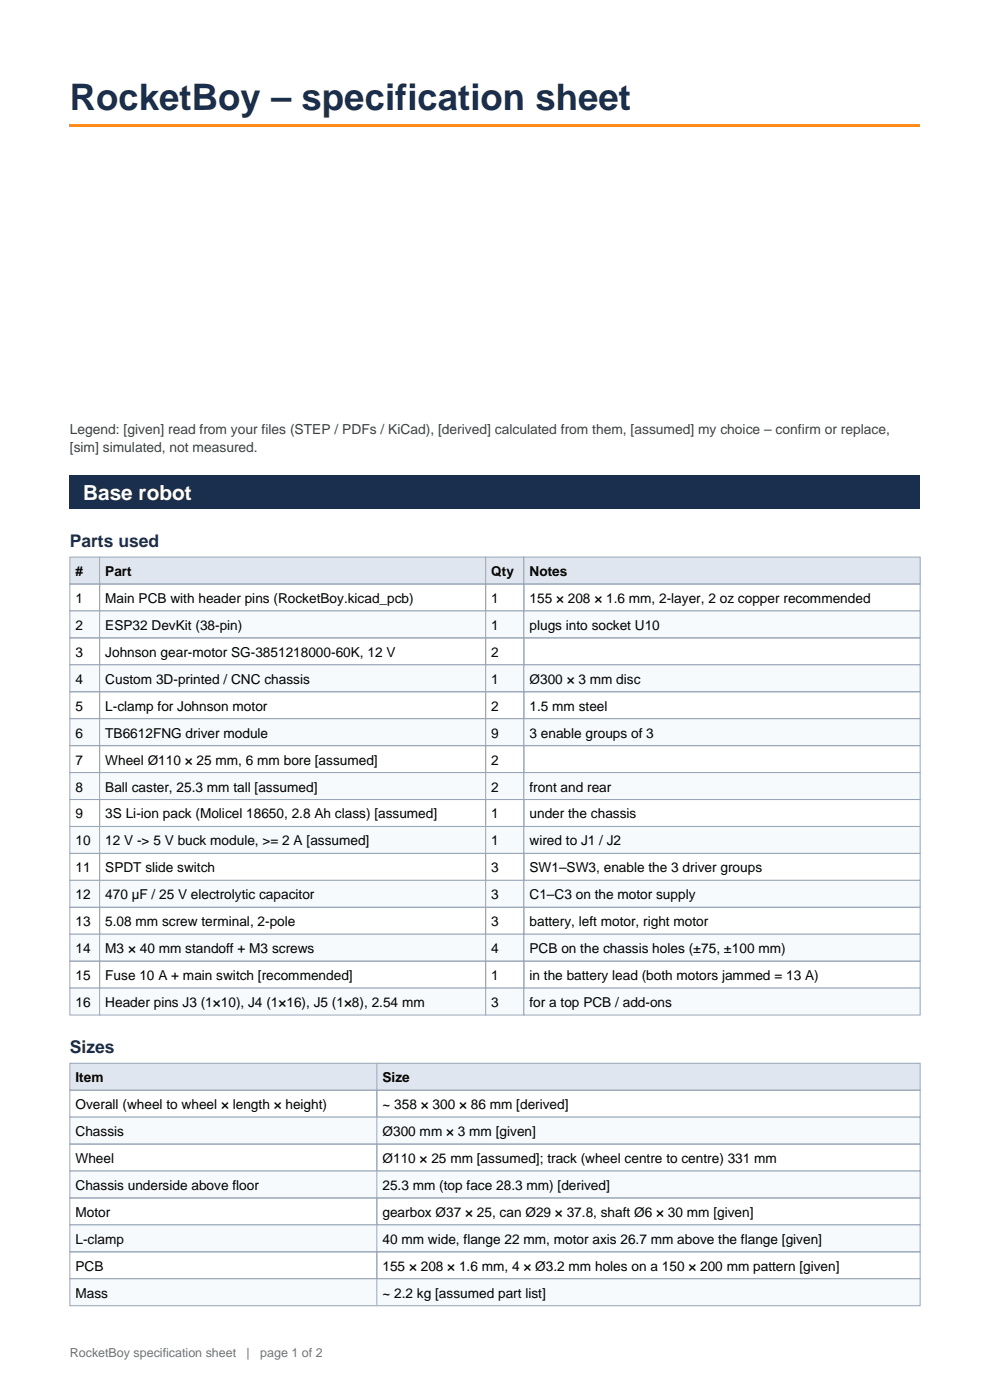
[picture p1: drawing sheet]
<svg xmlns="http://www.w3.org/2000/svg" width="210mm" height="297mm" viewBox="0 0 210 297" stroke-linecap="round" stroke-linejoin="round" font-family="sans-serif">
<defs><g id="words">
<text font-size="7.8" fill="#1a2e4d" x="14.8" y="23.3">RocketBoy – specification sheet</text>
<text font-size="4.4" fill="#fff" x="17.6" y="106">Base robot</text>
<g font-size="3.7" fill="#1a2e4d">
<text x="14.8" y="116.1">Parts used</text>
<text x="14.8" y="223.4">Sizes</text>
</g>
<g font-size="2.9" fill="#404040">
<text x="14.8" y="92.1">Legend: [given] read from your files (STEP / PDFs / KiCad), [derived] calculated from them, [assumed] my choice – confirm or replace,</text>
<text x="14.8" y="96">[sim] simulated, not measured.</text>
</g>
<g font-size="2.9">
<text x="16" y="122.2">#</text>
<text x="22.3" y="122.2">Part</text>
<text x="104.2" y="122.2">Qty</text>
<text x="112.3" y="122.2">Notes</text>
<text x="16" y="127.9">1</text>
<text x="22.3" y="127.9">Main PCB with header pins (RocketBoy.kicad_pcb)</text>
<text x="104.2" y="127.9">1</text>
<text x="112.3" y="127.9">155 × 208 × 1.6 mm, 2-layer, 2 oz copper recommended</text>
<text x="16" y="133.6">2</text>
<text x="22.3" y="133.6">ESP32 DevKit (38-pin)</text>
<text x="104.2" y="133.6">1</text>
<text x="112.3" y="133.6">plugs into socket U10</text>
<text x="16" y="139.3">3</text>
<text x="22.3" y="139.3">Johnson gear-motor SG-3851218000-60K, 12 V</text>
<text x="104.2" y="139.3">2</text>
<text x="16" y="145.1">4</text>
<text x="22.3" y="145.1">Custom 3D-printed / CNC chassis</text>
<text x="104.2" y="145.1">1</text>
<text x="112.3" y="145.1">Ø300 × 3 mm disc</text>
<text x="16" y="150.8">5</text>
<text x="22.3" y="150.8">L-clamp for Johnson motor</text>
<text x="104.2" y="150.8">2</text>
<text x="112.3" y="150.8">1.5 mm steel</text>
<text x="16" y="156.5">6</text>
<text x="22.3" y="156.5">TB6612FNG driver module</text>
<text x="104.2" y="156.5">9</text>
<text x="112.3" y="156.5">3 enable groups of 3</text>
<text x="16" y="162.2">7</text>
<text x="16" y="167.9">8</text>
<text x="22.3" y="162.2">Wheel Ø110 × 25 mm, 6 mm bore [assumed]</text>
<text x="22.3" y="167.9">Ball caster, 25.3 mm tall [assumed]</text>
<text x="104.2" y="162.2">2</text>
<text x="104.2" y="167.9">2</text>
<text x="112.3" y="167.9">front and rear</text>
<text x="16" y="173.6">9</text>
<text x="22.3" y="173.6">3S Li-ion pack (Molicel 18650, 2.8 Ah class) [assumed]</text>
<text x="104.2" y="173.6">1</text>
<text x="112.3" y="173.6">under the chassis</text>
<text x="16" y="179.4">10</text>
<text x="22.3" y="179.4">12 V -&gt; 5 V buck module, &gt;= 2 A [assumed]</text>
<text x="104.2" y="179.4">1</text>
<text x="112.3" y="179.4">wired to J1 / J2</text>
<text x="16" y="185.1">11</text>
<text x="22.3" y="185.1">SPDT slide switch</text>
<text x="104.2" y="185.1">3</text>
<text x="112.3" y="185.1">SW1–SW3, enable the 3 driver groups</text>
<text x="16" y="190.8">12</text>
<text x="22.3" y="190.8">470 µF / 25 V electrolytic capacitor</text>
<text x="104.2" y="190.8">3</text>
<text x="112.3" y="190.8">C1–C3 on the motor supply</text>
<text x="16" y="196.5">13</text>
<text x="22.3" y="196.5">5.08 mm screw terminal, 2-pole</text>
<text x="104.2" y="196.5">3</text>
<text x="112.3" y="196.5">battery, left motor, right motor</text>
<text x="16" y="202.2">14</text>
<text x="22.3" y="202.2">M3 × 40 mm standoff + M3 screws</text>
<text x="104.2" y="202.2">4</text>
<text x="112.3" y="202.2">PCB on the chassis holes (±75, ±100 mm)</text>
<text x="16" y="207.9">15</text>
<text x="22.3" y="207.9">Fuse 10 A + main switch [recommended]</text>
<text x="104.2" y="207.9">1</text>
<text x="112.3" y="207.9">in the battery lead (both motors jammed = 13 A)</text>
<text x="16" y="213.6">16</text>
<text x="22.3" y="213.6">Header pins J3 (1×10), J4 (1×16), J5 (1×8), 2.54 mm</text>
<text x="104.2" y="213.6">3</text>
<text x="112.3" y="213.6">for a top PCB / add-ons</text>
<text x="16" y="229.6">Item</text>
<text x="81.1" y="229.6">Size</text>
<text x="16" y="235.3">Overall (wheel to wheel × length × height)</text>
<text x="81.1" y="235.3">~ 358 × 300 × 86 mm [derived]</text>
<text x="16" y="241">Chassis</text>
<text x="81.1" y="241">Ø300 mm × 3 mm [given]</text>
<text x="16" y="246.7">Wheel</text>
<text x="81.1" y="246.7">Ø110 × 25 mm [assumed]; track (wheel centre to centre) 331 mm</text>
<text x="16" y="252.4">Chassis underside above floor</text>
<text x="81.1" y="252.4">25.3 mm (top face 28.3 mm) [derived]</text>
<text x="16" y="258.2">Motor</text>
<text x="16" y="263.9">L-clamp</text>
<text x="81.1" y="258.2">gearbox Ø37 × 25, can Ø29 × 37.8, shaft Ø6 × 30 mm [given]</text>
<text x="81.1" y="263.9">40 mm wide, flange 22 mm, motor axis 26.7 mm above the flange [given]</text>
<text x="16" y="269.6">PCB</text>
<text x="81.1" y="269.6">155 × 208 × 1.6 mm, 4 × Ø3.2 mm holes on a 150 × 200 mm pattern [given]</text>
<text x="16" y="275.3">Mass</text>
<text x="81.1" y="275.3">~ 2.2 kg [assumed part list]</text>
</g>
<g font-size="2.6" fill="#737373">
<text x="14.8" y="287.8">RocketBoy specification sheet</text>
<text x="52.3" y="287.8">|</text>
<text x="55.2" y="287.8">page 1 of 2</text>
</g>
</g></defs>
<path d="M14.8 26.3h180.4v.5h-180.4z" fill="#ff8c1a"/>
<path d="M14.8 100.9h180.4v7h-180.4z" fill="#1a2e4d"/>
<path d="M14.8 118.2h6.3v5.7h-6.3z" fill="#e0e6f0"/>
<path d="M14.8 118.2h6.3v5.7h-6.3z" fill="none" stroke="#99a6b8" stroke-width=".21"/>
<path d="M21.1 118.2h81.9v5.7h-81.9z" fill="#e0e6f0"/>
<path d="M21.1 118.2h81.9v5.7h-81.9z" fill="none" stroke="#99a6b8" stroke-width=".21"/>
<path d="M103 118.2h8.1v5.7h-8.1z" fill="#e0e6f0"/>
<path d="M103 118.2h8.1v5.7h-8.1z" fill="none" stroke="#99a6b8" stroke-width=".21"/>
<path d="M111.1 118.2h84.1v5.7h-84.1z" fill="#e0e6f0"/>
<path d="M111.1 118.2h84.1v5.7h-84.1zM14.8 123.9h6.3v5.7h-6.3zM21.1 123.9h81.9v5.7h-81.9zM103 123.9h8.1v5.7h-8.1zM111.1 123.9h84.1v5.7h-84.1z" fill="none" stroke="#99a6b8" stroke-width=".21"/>
<path d="M14.8 129.6h6.3v5.7h-6.3z" fill="#f7fafc"/>
<path d="M14.8 129.6h6.3v5.7h-6.3z" fill="none" stroke="#99a6b8" stroke-width=".21"/>
<path d="M21.1 129.6h81.9v5.7h-81.9z" fill="#f7fafc"/>
<path d="M21.1 129.6h81.9v5.7h-81.9z" fill="none" stroke="#99a6b8" stroke-width=".21"/>
<path d="M103 129.6h8.1v5.7h-8.1z" fill="#f7fafc"/>
<path d="M103 129.6h8.1v5.7h-8.1z" fill="none" stroke="#99a6b8" stroke-width=".21"/>
<path d="M111.1 129.6h84.1v5.7h-84.1z" fill="#f7fafc"/>
<path d="M14.8 135.3h6.3v5.7h-6.3zM21.1 135.3h81.9v5.7h-81.9zM103 135.3h8.1v5.7h-8.1zM111.1 129.6h84.1v5.7h-84.1zM111.1 135.3h84.1v5.7h-84.1z" fill="none" stroke="#99a6b8" stroke-width=".21"/>
<path d="M14.8 141h6.3v5.8h-6.3z" fill="#f7fafc"/>
<path d="M14.8 141h6.3v5.8h-6.3z" fill="none" stroke="#99a6b8" stroke-width=".21"/>
<path d="M21.1 141h81.9v5.8h-81.9z" fill="#f7fafc"/>
<path d="M21.1 141h81.9v5.8h-81.9z" fill="none" stroke="#99a6b8" stroke-width=".21"/>
<path d="M103 141h8.1v5.8h-8.1z" fill="#f7fafc"/>
<path d="M103 141h8.1v5.8h-8.1z" fill="none" stroke="#99a6b8" stroke-width=".21"/>
<path d="M111.1 141h84.1v5.8h-84.1z" fill="#f7fafc"/>
<path d="M14.8 146.8h6.3v5.7h-6.3zM21.1 146.8h81.9v5.7h-81.9zM103 146.8h8.1v5.7h-8.1zM111.1 141h84.1v5.8h-84.1zM111.1 146.8h84.1v5.7h-84.1z" fill="none" stroke="#99a6b8" stroke-width=".21"/>
<path d="M14.8 152.5h6.3v5.7h-6.3z" fill="#f7fafc"/>
<path d="M14.8 152.5h6.3v5.7h-6.3z" fill="none" stroke="#99a6b8" stroke-width=".21"/>
<path d="M21.1 152.5h81.9v5.7h-81.9z" fill="#f7fafc"/>
<path d="M21.1 152.5h81.9v5.7h-81.9z" fill="none" stroke="#99a6b8" stroke-width=".21"/>
<path d="M103 152.5h8.1v5.7h-8.1z" fill="#f7fafc"/>
<path d="M103 152.5h8.1v5.7h-8.1z" fill="none" stroke="#99a6b8" stroke-width=".21"/>
<path d="M111.1 152.5h84.1v5.7h-84.1z" fill="#f7fafc"/>
<path d="M14.8 158.2h6.3v5.7h-6.3zM21.1 158.2h81.9v5.7h-81.9zM103 158.2h8.1v5.7h-8.1zM111.1 152.5h84.1v5.7h-84.1zM111.1 158.2h84.1v5.7h-84.1z" fill="none" stroke="#99a6b8" stroke-width=".21"/>
<path d="M14.8 163.9h6.3v5.7h-6.3z" fill="#f7fafc"/>
<path d="M14.8 163.9h6.3v5.7h-6.3z" fill="none" stroke="#99a6b8" stroke-width=".21"/>
<path d="M21.1 163.9h81.9v5.7h-81.9z" fill="#f7fafc"/>
<path d="M21.1 163.9h81.9v5.7h-81.9z" fill="none" stroke="#99a6b8" stroke-width=".21"/>
<path d="M103 163.9h8.1v5.7h-8.1z" fill="#f7fafc"/>
<path d="M103 163.9h8.1v5.7h-8.1z" fill="none" stroke="#99a6b8" stroke-width=".21"/>
<path d="M111.1 163.9h84.1v5.7h-84.1z" fill="#f7fafc"/>
<path d="M14.8 169.6h6.3v5.7h-6.3zM21.1 169.6h81.9v5.7h-81.9zM103 169.6h8.1v5.7h-8.1zM111.1 163.9h84.1v5.7h-84.1zM111.1 169.6h84.1v5.7h-84.1z" fill="none" stroke="#99a6b8" stroke-width=".21"/>
<path d="M14.8 175.3h6.3v5.7h-6.3z" fill="#f7fafc"/>
<path d="M14.8 175.3h6.3v5.7h-6.3z" fill="none" stroke="#99a6b8" stroke-width=".21"/>
<path d="M21.1 175.3h81.9v5.7h-81.9z" fill="#f7fafc"/>
<path d="M21.1 175.3h81.9v5.7h-81.9z" fill="none" stroke="#99a6b8" stroke-width=".21"/>
<path d="M103 175.3h8.1v5.7h-8.1z" fill="#f7fafc"/>
<path d="M103 175.3h8.1v5.7h-8.1z" fill="none" stroke="#99a6b8" stroke-width=".21"/>
<path d="M111.1 175.3h84.1v5.7h-84.1z" fill="#f7fafc"/>
<path d="M111.1 175.3h84.1v5.7h-84.1zM14.8 181h6.3v5.8h-6.3zM21.1 181h81.9v5.8h-81.9zM103 181h8.1v5.8h-8.1zM111.1 181h84.1v5.8h-84.1z" fill="none" stroke="#99a6b8" stroke-width=".21"/>
<path d="M14.8 186.8h6.3v5.7h-6.3z" fill="#f7fafc"/>
<path d="M14.8 186.8h6.3v5.7h-6.3z" fill="none" stroke="#99a6b8" stroke-width=".21"/>
<path d="M21.1 186.8h81.9v5.7h-81.9z" fill="#f7fafc"/>
<path d="M21.1 186.8h81.9v5.7h-81.9z" fill="none" stroke="#99a6b8" stroke-width=".21"/>
<path d="M103 186.8h8.1v5.7h-8.1z" fill="#f7fafc"/>
<path d="M103 186.8h8.1v5.7h-8.1z" fill="none" stroke="#99a6b8" stroke-width=".21"/>
<path d="M111.1 186.8h84.1v5.7h-84.1z" fill="#f7fafc"/>
<path d="M14.8 192.5h6.3v5.7h-6.3zM21.1 192.5h81.9v5.7h-81.9zM103 192.5h8.1v5.7h-8.1zM111.1 186.8h84.1v5.7h-84.1zM111.1 192.5h84.1v5.7h-84.1z" fill="none" stroke="#99a6b8" stroke-width=".21"/>
<path d="M14.8 198.2h6.3v5.7h-6.3z" fill="#f7fafc"/>
<path d="M14.8 198.2h6.3v5.7h-6.3z" fill="none" stroke="#99a6b8" stroke-width=".21"/>
<path d="M21.1 198.2h81.9v5.7h-81.9z" fill="#f7fafc"/>
<path d="M21.1 198.2h81.9v5.7h-81.9z" fill="none" stroke="#99a6b8" stroke-width=".21"/>
<path d="M103 198.2h8.1v5.7h-8.1z" fill="#f7fafc"/>
<path d="M103 198.2h8.1v5.7h-8.1z" fill="none" stroke="#99a6b8" stroke-width=".21"/>
<path d="M111.1 198.2h84.1v5.7h-84.1z" fill="#f7fafc"/>
<path d="M111.1 198.2h84.1v5.7h-84.1zM14.8 203.9h6.3v5.7h-6.3zM21.1 203.9h81.9v5.7h-81.9zM103 203.9h8.1v5.7h-8.1zM111.1 203.9h84.1v5.7h-84.1z" fill="none" stroke="#99a6b8" stroke-width=".21"/>
<path d="M14.8 209.6h6.3v5.7h-6.3z" fill="#f7fafc"/>
<path d="M14.8 209.6h6.3v5.7h-6.3z" fill="none" stroke="#99a6b8" stroke-width=".21"/>
<path d="M21.1 209.6h81.9v5.7h-81.9z" fill="#f7fafc"/>
<path d="M21.1 209.6h81.9v5.7h-81.9z" fill="none" stroke="#99a6b8" stroke-width=".21"/>
<path d="M103 209.6h8.1v5.7h-8.1z" fill="#f7fafc"/>
<path d="M103 209.6h8.1v5.7h-8.1z" fill="none" stroke="#99a6b8" stroke-width=".21"/>
<path d="M111.1 209.6h84.1v5.7h-84.1z" fill="#f7fafc"/>
<path d="M111.1 209.6h84.1v5.7h-84.1z" fill="none" stroke="#99a6b8" stroke-width=".21"/>
<path d="M14.8 225.6h65.1v5.7h-65.1z" fill="#e0e6f0"/>
<path d="M14.8 225.6h65.1v5.7h-65.1z" fill="none" stroke="#99a6b8" stroke-width=".21"/>
<path d="M79.9 225.6h115.3v5.7h-115.3z" fill="#e0e6f0"/>
<path d="M14.8 231.3h65.1v5.7h-65.1zM79.9 225.6h115.3v5.7h-115.3zM79.9 231.3h115.3v5.7h-115.3z" fill="none" stroke="#99a6b8" stroke-width=".21"/>
<path d="M14.8 237h65.1v5.7h-65.1z" fill="#f7fafc"/>
<path d="M14.8 237h65.1v5.7h-65.1z" fill="none" stroke="#99a6b8" stroke-width=".21"/>
<path d="M79.9 237h115.3v5.7h-115.3z" fill="#f7fafc"/>
<path d="M79.9 237h115.3v5.7h-115.3zM14.8 242.7h65.1v5.7h-65.1zM79.9 242.7h115.3v5.7h-115.3z" fill="none" stroke="#99a6b8" stroke-width=".21"/>
<path d="M14.8 248.4h65.1v5.7h-65.1z" fill="#f7fafc"/>
<path d="M14.8 248.4h65.1v5.7h-65.1z" fill="none" stroke="#99a6b8" stroke-width=".21"/>
<path d="M79.9 248.4h115.3v5.7h-115.3z" fill="#f7fafc"/>
<path d="M14.8 254.1h65.1v5.8h-65.1zM79.9 248.4h115.3v5.7h-115.3zM79.9 254.1h115.3v5.8h-115.3z" fill="none" stroke="#99a6b8" stroke-width=".21"/>
<path d="M14.8 259.9h65.1v5.7h-65.1z" fill="#f7fafc"/>
<path d="M14.8 259.9h65.1v5.7h-65.1z" fill="none" stroke="#99a6b8" stroke-width=".21"/>
<path d="M79.9 259.9h115.3v5.7h-115.3z" fill="#f7fafc"/>
<path d="M79.9 259.9h115.3v5.7h-115.3zM14.8 265.6h65.1v5.7h-65.1zM79.9 265.6h115.3v5.7h-115.3z" fill="none" stroke="#99a6b8" stroke-width=".21"/>
<path d="M14.8 271.3h65.1v5.7h-65.1z" fill="#f7fafc"/>
<path d="M14.8 271.3h65.1v5.7h-65.1z" fill="none" stroke="#99a6b8" stroke-width=".21"/>
<path d="M79.9 271.3h115.3v5.7h-115.3z" fill="#f7fafc"/>
<path d="M79.9 271.3h115.3v5.7h-115.3z" fill="none" stroke="#99a6b8" stroke-width=".21"/>
<use href="#words"/>
</svg>
